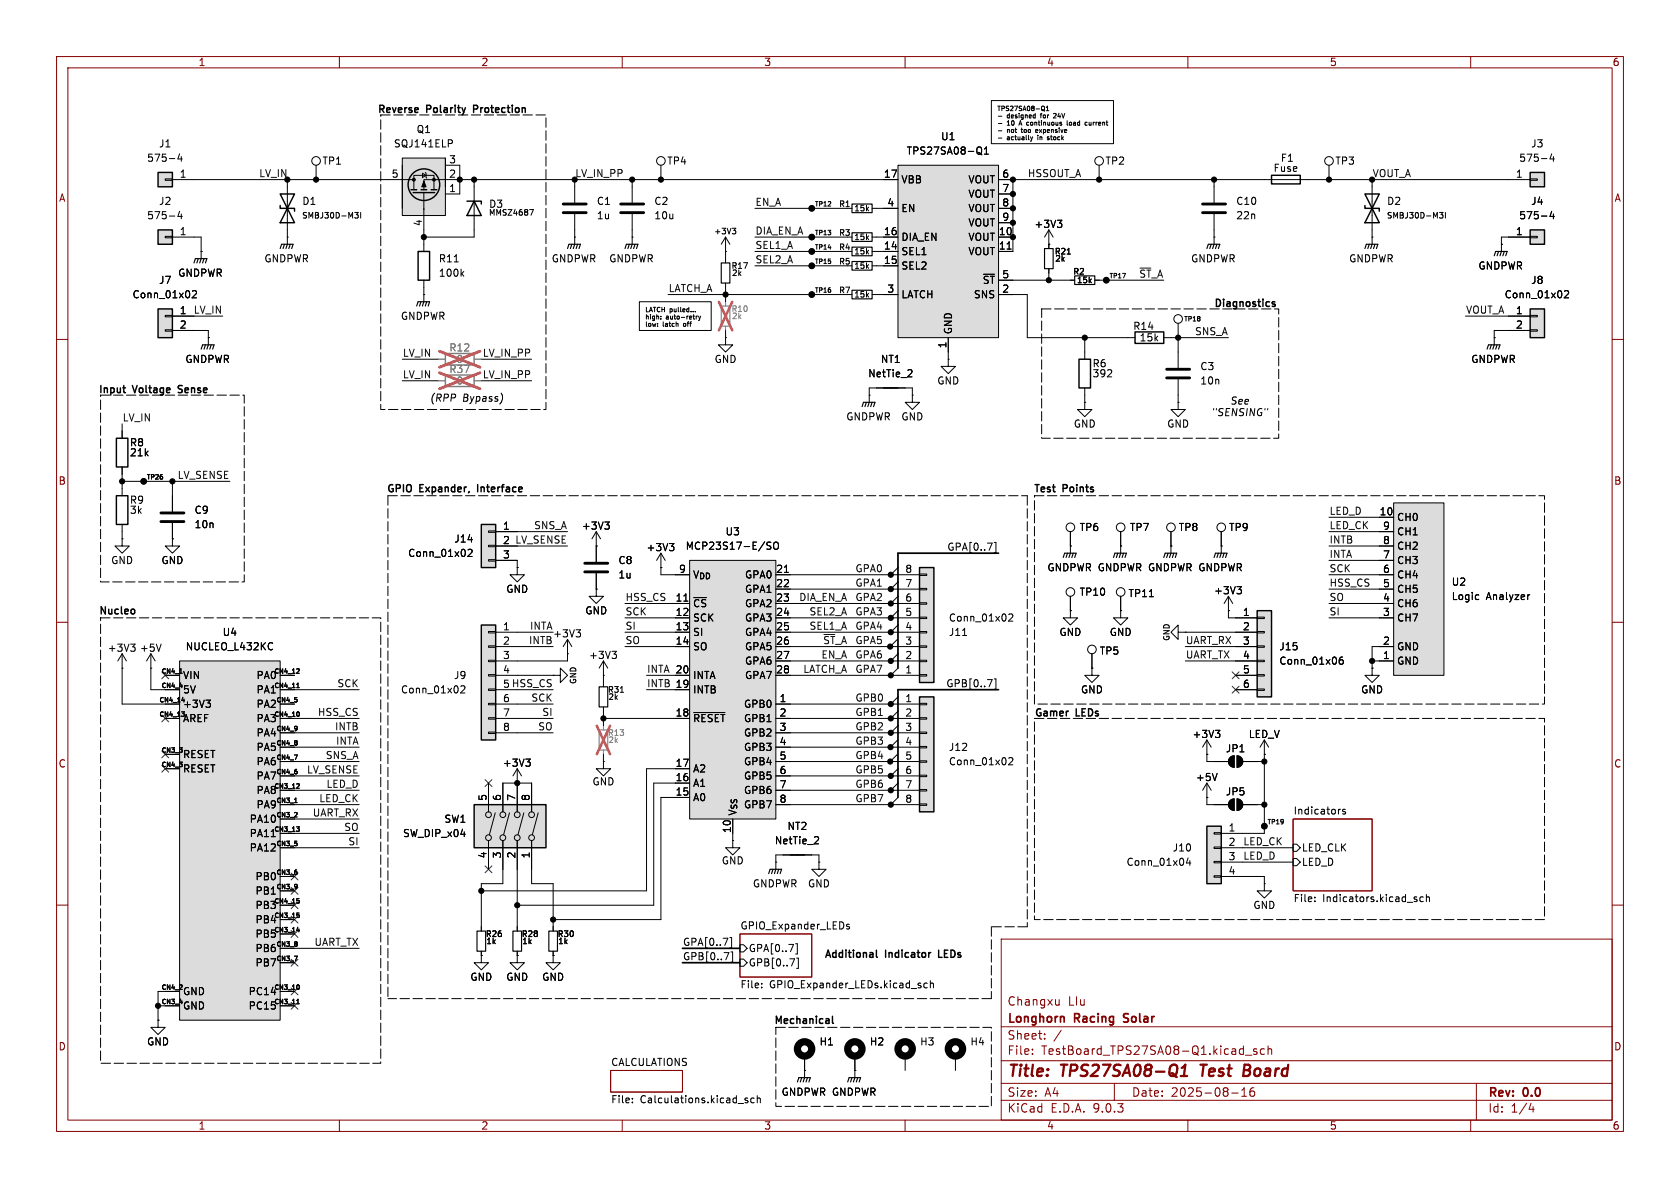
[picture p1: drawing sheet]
<svg xmlns="http://www.w3.org/2000/svg" width="297mm" height="210mm" viewBox="0 0 297 210" stroke-linecap="round" stroke-linejoin="round" font-family="sans-serif">
<defs><g id="words">
<g font-size="2.8" fill="#840000">
<text x="178" y="190.9">Title:</text>
<text x="187.7" y="190.9">TPS27SA08-Q1</text>
<text x="213.1" y="190.9">Test</text>
<text x="221.5" y="190.9">Board</text>
</g>
<g font-size="2.1" fill="#840000">
<text x="178" y="178">Changxu</text>
<text x="188.8" y="178">LIu</text>
<text x="178" y="184">Sheet:</text>
<text x="178" y="181.2">Longhorn</text>
<text x="190" y="181.2">Racing</text>
<text x="199.3" y="181.2">Solar</text>
<text x="178" y="186.7">File:</text>
<text x="184.1" y="186.7">TestBoard_TPS27SA08-Q1.kicad_sch</text>
<text x="178" y="196.9">KiCad</text>
<text x="178" y="194.1">Size:</text>
<text x="184.7" y="194.1">A4</text>
<text x="185.7" y="196.9">E.D.A.</text>
<text x="193.3" y="196.9">9.0.3</text>
<text x="200" y="194.1">Date:</text>
<text x="207" y="194.1">2025-08-16</text>
<text x="263" y="194.3">Rev:</text>
<text x="263" y="196.9">Id:</text>
<text x="267.1" y="196.9">1/4</text>
<text x="269.4" y="194.3">0.0</text>
</g>
<g font-size="1.8" fill="#840000">
<text x="35" y="11.9">1</text>
<text x="85" y="11.9">2</text>
<text x="135" y="11.9">3</text>
<text x="185" y="11.9">4</text>
<text x="235" y="11.9">5</text>
<text x="285" y="11.9">6</text>
<text x="10.3" y="35.9">A</text>
<text x="285.3" y="35.9">A</text>
<text x="10.3" y="85.9">B</text>
<text x="285.3" y="85.9">B</text>
<text x="10.3" y="135.9">C</text>
<text x="285.3" y="135.9">C</text>
<text x="10.3" y="185.9">D</text>
<text x="285.3" y="185.9">D</text>
<text x="35" y="199.9">1</text>
<text x="85" y="199.9">2</text>
<text x="135" y="199.9">3</text>
<text x="185" y="199.9">4</text>
<text x="235" y="199.9">5</text>
<text x="285" y="199.9">6</text>
</g>
<g font-size="1.8">
<text x="66.6" y="20.3">Reverse</text>
<text x="73.6" y="23.7">Q1</text>
<text x="75.4" y="20.3">Polarity</text>
<text x="84.2" y="20.3">Protection</text>
<text x="25.9" y="28.8">575-4</text>
<text x="28" y="26.3">J1</text>
<text x="56.9" y="29.3">TP1</text>
<text x="69.5" y="26.3">SQJ141ELP</text>
<text x="79.3" y="29">3</text>
<text x="117.9" y="29.3">TP4</text>
<text x="160.2" y="27.5">TPS27SA08-Q1</text>
<text x="166.3" y="25">U1</text>
<text x="195.3" y="29.3">TP2</text>
<text x="226.3" y="28.8">F1</text>
<text x="236" y="29.3">TP3</text>
<text x="268.5" y="28.8">575-4</text>
<text x="270.6" y="26.3">J3</text>
<text x="31.7" y="31.5">1</text>
<text x="69.1" y="31.5">5</text>
<text x="79.3" y="34">1</text>
<text x="79.3" y="31.5">2</text>
<text x="101.6" y="31.4">LV_IN_PP</text>
<text x="156.2" y="31.5">17</text>
<text x="159.3" y="32.6">VBB</text>
<text x="171.1" y="32.6">VOUT</text>
<text x="171.1" y="35.2">VOUT</text>
<text x="177.1" y="31.5">6</text>
<text x="177.1" y="34">7</text>
<text x="225.1" y="30.6">Fuse</text>
<text x="242.6" y="31.4">VOUT_A</text>
<text x="267.9" y="31.5">1</text>
<text x="25.9" y="39">575-4</text>
<text x="28" y="36.4">J2</text>
<text x="31.7" y="41.7">1</text>
<text x="53.3" y="36.4">D1</text>
<text x="74.7" y="40.1" transform="rotate(-90 74.7 40.1)">4</text>
<text x="86.4" y="36.9">D3</text>
<text x="105.4" y="36.4">C1</text>
<text x="105.4" y="39">1u</text>
<text x="115.6" y="36.4">C2</text>
<text x="115.6" y="39">10u</text>
<text x="156.2" y="41.7">16</text>
<text x="156.8" y="36.6">4</text>
<text x="159.3" y="37.7">EN</text>
<text x="171.1" y="37.7">VOUT</text>
<text x="171.1" y="40.2">VOUT</text>
<text x="176.5" y="41.7">10</text>
<text x="177.1" y="36.6">8</text>
<text x="177.1" y="39.1">9</text>
<text x="182.8" y="40.5">+3V3</text>
<text x="218.4" y="36.4">C10</text>
<text x="218.4" y="39">22n</text>
<text x="245.1" y="36.4">D2</text>
<text x="267.9" y="41.7">1</text>
<text x="268.5" y="39">575-4</text>
<text x="270.6" y="36.4">J4</text>
<text x="46.6" y="46.6">GNDPWR</text>
<text x="77.5" y="46.6">R11</text>
<text x="97.4" y="46.6">GNDPWR</text>
<text x="107.6" y="46.6">GNDPWR</text>
<text x="156.2" y="44.2">14</text>
<text x="156.2" y="46.7">15</text>
<text x="159.3" y="42.8">DIA_EN</text>
<text x="159.3" y="45.3">SEL1</text>
<text x="159.3" y="47.9">SEL2</text>
<text x="171.1" y="42.8">VOUT</text>
<text x="171.1" y="45.3">VOUT</text>
<text x="176.5" y="44.2">11</text>
<text x="210.5" y="46.6">GNDPWR</text>
<text x="238.4" y="46.6">GNDPWR</text>
<text x="261.3" y="47.9">GNDPWR</text>
<text x="23.3" y="52.9">Conn_01x02</text>
<text x="28" y="50.4">J7</text>
<text x="31.4" y="49.1">GNDPWR</text>
<text x="77.5" y="49.1">100k</text>
<text x="156.8" y="51.8">3</text>
<text x="159.3" y="52.9">LATCH</text>
<text x="172.1" y="52.9">SNS</text>
<text x="173.6" y="50.4">~{ST}</text>
<text x="177.1" y="49.3">5</text>
<text x="177.1" y="51.8">2</text>
<text x="265.9" y="52.9">Conn_01x02</text>
<text x="270.6" y="50.4">J8</text>
<text x="31.7" y="55.6">1</text>
<text x="31.7" y="58.2">2</text>
<text x="70.8" y="56.7">GNDPWR</text>
<text x="168.5" y="59.2" transform="rotate(-90 168.5 59.2)">GND</text>
<text x="200.2" y="58.5">R14</text>
<text x="214.5" y="54.6">Diagnostics</text>
<text x="267.9" y="55.6">1</text>
<text x="267.9" y="58.2">2</text>
<text x="32.7" y="64.4">GNDPWR</text>
<text x="126.2" y="64.4">GND</text>
<text x="155.6" y="64.4">NT1</text>
<text x="167.4" y="61.7" transform="rotate(-90 167.4 61.7)">1</text>
<text x="193" y="65.1">R6</text>
<text x="201.4" y="60.6">15k</text>
<text x="212.1" y="65.6">C3</text>
<text x="260" y="64.4">GNDPWR</text>
<text x="17.3" y="69.9">Input</text>
<text x="23.5" y="69.9">Voltage</text>
<text x="32" y="69.9">Sense</text>
<text x="75.9" y="71.2">(RPP</text>
<text x="81.7" y="71.2">Bypass)</text>
<text x="153.4" y="66.9">NetTie_2</text>
<text x="165.6" y="68.2">GND</text>
<text x="193" y="66.9">392</text>
<text x="212.1" y="68.2">10n</text>
<text x="217.4" y="71.7">See</text>
<text x="149.5" y="74.5">GNDPWR</text>
<text x="159.3" y="74.5">GND</text>
<text x="189.7" y="75.8">GND</text>
<text x="206.2" y="75.8">GND</text>
<text x="214.1" y="73.8">&quot;SENSING&quot;</text>
<text x="22.9" y="79.1">R8</text>
<text x="22.9" y="80.9">21k</text>
<text x="22.9" y="89.3">R9</text>
<text x="68.2" y="87.4">GPIO</text>
<text x="74.2" y="87.4">Expander,</text>
<text x="84.9" y="87.4">Interface</text>
<text x="182.6" y="87.4">Test</text>
<text x="187.9" y="87.4">Points</text>
<text x="22.9" y="91">3k</text>
<text x="34.3" y="91">C9</text>
<text x="34.3" y="93.6">10n</text>
<text x="88.8" y="93.7">1</text>
<text x="102.8" y="93.8">+3V3</text>
<text x="128.2" y="94.8">U3</text>
<text x="190.8" y="94.1">TP6</text>
<text x="199.7" y="94.1">TP7</text>
<text x="208.3" y="94.1">TP8</text>
<text x="217.2" y="94.1">TP9</text>
<text x="243.8" y="91.2">10</text>
<text x="244.4" y="93.7">9</text>
<text x="246.9" y="92.3">CH0</text>
<text x="246.9" y="94.8">CH1</text>
<text x="19.6" y="99.9">GND</text>
<text x="28.4" y="99.9">GND</text>
<text x="72.1" y="98.7">Conn_01x02</text>
<text x="80.2" y="96.1">J14</text>
<text x="88.8" y="98.8">3</text>
<text x="88.8" y="96.3">2</text>
<text x="109.2" y="99.9">C8</text>
<text x="114.2" y="97.6">+3V3</text>
<text x="119.9" y="101.3">9</text>
<text x="121.1" y="97.4">MCP23S17-E/SO</text>
<text x="137.1" y="101.3">21</text>
<text x="159.9" y="101.3">8</text>
<text x="167.4" y="97.4">GPA[0..7]</text>
<text x="185.1" y="101.2">GNDPWR GNDPWR GNDPWR GNDPWR</text>
<text x="244.4" y="98.8">7</text>
<text x="244.4" y="101.3">6</text>
<text x="244.4" y="96.3">8</text>
<text x="246.9" y="99.9">CH3</text>
<text x="246.9" y="97.4">CH2</text>
<text x="89.4" y="105">GND</text>
<text x="109.2" y="102.5">1u</text>
<text x="119.3" y="106.4">11</text>
<text x="122.4" y="102.5">V_{DD}</text>
<text x="122.4" y="107.5">~{CS}</text>
<text x="131.6" y="102.5">GPA0</text>
<text x="131.6" y="105">GPA1</text>
<text x="131.6" y="107.5">GPA2</text>
<text x="137.1" y="103.9">22</text>
<text x="137.1" y="106.4">23</text>
<text x="159.9" y="106.4">6</text>
<text x="159.9" y="103.9">7</text>
<text x="190.8" y="105.5">TP10</text>
<text x="199.4" y="105.8">TP11</text>
<text x="214.5" y="105.3">+3V3</text>
<text x="244.4" y="103.9">5</text>
<text x="244.4" y="106.4">4</text>
<text x="246.9" y="102.5">CH4</text>
<text x="246.9" y="105">CH5</text>
<text x="246.9" y="107.5">CH6</text>
<text x="256.5" y="103.7">U2</text>
<text x="256.5" y="106.3">Logic</text>
<text x="262.7" y="106.3">Analyzer</text>
<text x="17.3" y="109">Nucleo</text>
<text x="39.3" y="112.6">U4</text>
<text x="88.8" y="111.5">1</text>
<text x="97.7" y="112.9">+3V3</text>
<text x="103.4" y="108.8">GND</text>
<text x="119.3" y="109">12</text>
<text x="119.3" y="111.5">13</text>
<text x="122.4" y="110.1">SCK</text>
<text x="122.4" y="112.6">SI</text>
<text x="131.6" y="110.1">GPA3</text>
<text x="131.6" y="112.6">GPA4</text>
<text x="137.1" y="109">24</text>
<text x="137.1" y="111.5">25</text>
<text x="159.9" y="111.5">4</text>
<text x="159.9" y="109">5</text>
<text x="167.6" y="110.1">Conn_01x02</text>
<text x="167.6" y="112.6">J11</text>
<text x="187.2" y="112.6">GND</text>
<text x="196.1" y="112.6">GND</text>
<text x="219.6" y="109">1</text>
<text x="219.6" y="111.5">2</text>
<text x="244.4" y="109">3</text>
<text x="246.9" y="110.1">CH7</text>
<text x="18.9" y="115.4">+3V3</text>
<text x="24.6" y="115.4">+5V</text>
<text x="32.7" y="115.2">NUCLEO_L432KC</text>
<text x="88.8" y="114">2</text>
<text x="88.8" y="116.6">3</text>
<text x="88.8" y="119.1">4</text>
<text x="104" y="116.7">+3V3</text>
<text x="119.3" y="114">14</text>
<text x="119.3" y="119.1">20</text>
<text x="122.4" y="115.2">SO</text>
<text x="131.6" y="115.2">GPA5</text>
<text x="131.6" y="117.7">GPA6</text>
<text x="137.1" y="114">26</text>
<text x="137.1" y="116.6">27</text>
<text x="137.1" y="119.1">28</text>
<text x="159.9" y="119.1">1</text>
<text x="159.9" y="116.6">2</text>
<text x="159.9" y="114">3</text>
<text x="194.3" y="115.9">TP5</text>
<text x="219.6" y="114">3</text>
<text x="219.6" y="116.6">4</text>
<text x="219.6" y="119.1">5</text>
<text x="226.1" y="117.7">Conn_01x06</text>
<text x="226.1" y="115.2">J15</text>
<text x="244.4" y="114">2</text>
<text x="244.4" y="116.6">1</text>
<text x="246.9" y="115.2">GND</text>
<text x="246.9" y="117.7">GND</text>
<text x="32.3" y="120.2">VIN</text>
<text x="32.3" y="122.8">5V</text>
<text x="32.3" y="125.3">+3V3</text>
<text x="45.3" y="120.2">PA0</text>
<text x="45.3" y="122.8">PA1</text>
<text x="45.3" y="125.3">PA2</text>
<text x="70.8" y="122.8">Conn_01x02</text>
<text x="80.2" y="120.2">J9</text>
<text x="88.8" y="124.2">6</text>
<text x="119.3" y="121.7">19</text>
<text x="122.4" y="120.2">INTA</text>
<text x="122.4" y="122.8">INTB</text>
<text x="131.4" y="125.3">GPB0</text>
<text x="131.6" y="120.2">GPA7</text>
<text x="137.7" y="124.2">1</text>
<text x="159.9" y="124.2">1</text>
<text x="167.2" y="121.6">GPB[0..7]</text>
<text x="191" y="122.8">GND</text>
<text x="219.6" y="121.7">6</text>
<text x="240.5" y="122.8">GND</text>
<text x="32.3" y="127.9">AREF</text>
<text x="45.3" y="127.9">PA3</text>
<text x="45.3" y="130.4">PA4</text>
<text x="88.8" y="126.7">7</text>
<text x="88.8" y="129.3">8</text>
<text x="119.3" y="126.7">18</text>
<text x="122.4" y="127.9">~{RESET} GPB1</text>
<text x="131.4" y="130.4">GPB2</text>
<text x="137.7" y="126.7">2</text>
<text x="137.7" y="129.3">3</text>
<text x="137.7" y="131.8">4</text>
<text x="159.9" y="126.7">2</text>
<text x="159.9" y="129.3">3</text>
<text x="159.9" y="131.8">4</text>
<text x="182.8" y="127">Gamer</text>
<text x="190.2" y="127">LEDs</text>
<text x="210.7" y="130.7">+3V3</text>
<text x="220.7" y="130.7">LED_V</text>
<text x="32.3" y="134.2">RESET</text>
<text x="32.3" y="136.8">RESET</text>
<text x="45.3" y="132.9">PA5</text>
<text x="45.3" y="135.5">PA6</text>
<text x="88.8" y="135.7">+3V3</text>
<text x="119.3" y="135.6">17</text>
<text x="122.4" y="136.8">A2</text>
<text x="131.4" y="132.9">GPB3</text>
<text x="131.4" y="135.5">GPB4</text>
<text x="137.7" y="134.4">5</text>
<text x="137.7" y="136.9">6</text>
<text x="159.9" y="134.4">5</text>
<text x="159.9" y="136.9">6</text>
<text x="167.6" y="135.5">Conn_01x02</text>
<text x="167.6" y="132.9">J12</text>
<text x="216.6" y="133.2">JP1</text>
<text x="45.3" y="138">PA7</text>
<text x="45.3" y="140.6">PA8</text>
<text x="45.3" y="143.1">PA9</text>
<text x="86.1" y="141.7" transform="rotate(-90 86.1 141.7)">5</text>
<text x="88.6" y="141.7" transform="rotate(-90 88.6 141.7)">6</text>
<text x="91.2" y="141.7" transform="rotate(-90 91.2 141.7)">7</text>
<text x="93.7" y="141.7" transform="rotate(-90 93.7 141.7)">8</text>
<text x="104.6" y="139">GND</text>
<text x="119.3" y="138.2">16</text>
<text x="119.3" y="140.7">15</text>
<text x="122.4" y="139.3">A1</text>
<text x="122.4" y="141.8">A0</text>
<text x="131.4" y="138">GPB5</text>
<text x="131.4" y="140.6">GPB6</text>
<text x="131.4" y="143.1">GPB7</text>
<text x="137.7" y="139.4">7</text>
<text x="137.7" y="142">8</text>
<text x="159.9" y="139.4">7</text>
<text x="159.9" y="142">8</text>
<text x="211.3" y="138.3">+5V</text>
<text x="216.6" y="140.8">JP5</text>
<text x="44" y="145.6">PA10</text>
<text x="44" y="148.2">PA11</text>
<text x="71.1" y="148.2">SW_DIP_x04</text>
<text x="78.5" y="145.6">SW1</text>
<text x="129.3" y="147.4" transform="rotate(-90 129.3 147.4)">10</text>
<text x="130.4" y="144.3" transform="rotate(-90 130.4 144.3)">V_{SS}</text>
<text x="136.9" y="149.5">NetTie_2</text>
<text x="139.1" y="146.9">NT2</text>
<text x="217.1" y="147.1">1</text>
<text x="217.1" y="149.6">2</text>
<text x="228.6" y="144.1">Indicators</text>
<text x="44" y="150.7">PA12</text>
<text x="45.1" y="155.8">PB0</text>
<text x="86.1" y="151.8" transform="rotate(-90 86.1 151.8)">4</text>
<text x="88.6" y="151.8" transform="rotate(-90 88.6 151.8)">3</text>
<text x="91.2" y="151.8" transform="rotate(-90 91.2 151.8)">2</text>
<text x="93.7" y="151.8" transform="rotate(-90 93.7 151.8)">1</text>
<text x="127.5" y="153">GND</text>
<text x="199.1" y="153.3">Conn_01x04</text>
<text x="207.2" y="150.7">J10</text>
<text x="217.1" y="152.1">3</text>
<text x="217.1" y="154.7">4</text>
<text x="230.1" y="150.7">LED_CLK</text>
<text x="230.1" y="153.3">LED_D</text>
<text x="45.1" y="158.3">PB1</text>
<text x="45.1" y="160.9">PB3</text>
<text x="133" y="157.1">GNDPWR</text>
<text x="142.7" y="157.1">GND</text>
<text x="221.5" y="160.9">GND</text>
<text x="228.6" y="159.8">File:</text>
<text x="233.8" y="159.8">Indicators.kicad_sch</text>
<text x="45.1" y="163.4">PB4</text>
<text x="45.1" y="166">PB5</text>
<text x="120.6" y="167.3">GPA[0..7]</text>
<text x="130.8" y="164.4">GPIO_Expander_LEDs</text>
<text x="45.1" y="168.5">PB6</text>
<text x="45.1" y="171">PB7</text>
<text x="83.1" y="173.6">GND</text>
<text x="89.4" y="173.6">GND</text>
<text x="95.8" y="173.6">GND</text>
<text x="120.6" y="169.8">GPB[0..7]</text>
<text x="132.3" y="168.5">GPA[0..7]</text>
<text x="132.3" y="171">GPB[0..7]</text>
<text x="145.6" y="169.7">Additional</text>
<text x="156.5" y="169.7">Indicator</text>
<text x="166.4" y="169.7">LEDs</text>
<text x="32.3" y="176.1">GND</text>
<text x="32.3" y="178.7">GND</text>
<text x="43.9" y="176.1">PC14</text>
<text x="43.9" y="178.7">PC15</text>
<text x="130.8" y="175">File:</text>
<text x="136" y="175">GPIO_Expander_LEDs.kicad_sch</text>
<text x="25.9" y="185">GND</text>
<text x="136.7" y="181.4">Mechanical</text>
<text x="144.8" y="185">H1</text>
<text x="153.7" y="185">H2</text>
<text x="162.6" y="185">H3</text>
<text x="171.5" y="185">H4</text>
<text x="107.9" y="188.5">CALCULATIONS</text>
<text x="107.9" y="195.4">File:</text>
<text x="113.2" y="195.4">Calculations.kicad_sch</text>
<text x="138.1" y="193.9">GNDPWR GNDPWR</text>
</g>
<g font-size="1.8" fill="#0f0f0f">
<text x="45.7" y="31.4">LV_IN</text>
<text x="181.6" y="31.4">HSSOUT_A</text>
<text x="133.5" y="41.6">DIA_EN_A</text>
<text x="133.5" y="36.5">EN_A</text>
<text x="133.5" y="44.1">SEL1_A</text>
<text x="133.5" y="46.6">SEL2_A</text>
<text x="118.1" y="51.7">LATCH_A</text>
<text x="201.3" y="49.2">~{ST}_A</text>
<text x="34.1" y="55.5">LV_IN</text>
<text x="211.2" y="59.3">SNS_A</text>
<text x="259.1" y="55.5">VOUT_A</text>
<text x="71.1" y="63.2">LV_IN</text>
<text x="85.2" y="63.2">LV_IN_PP</text>
<text x="71.1" y="67">LV_IN</text>
<text x="85.2" y="67">LV_IN_PP</text>
<text x="21.6" y="74.6">LV_IN</text>
<text x="31.3" y="84.7">LV_SENSE</text>
<text x="94.3" y="93.6">SNS_A</text>
<text x="234.9" y="93.6">LED_CK</text>
<text x="234.9" y="91.1">LED_D</text>
<text x="88.8" y="96.3">2 LV_SENSE</text>
<text x="151.1" y="101.3">GPA0</text>
<text x="234.9" y="101.3">SCK</text>
<text x="234.9" y="98.7">INTA</text>
<text x="234.9" y="96.2">INTB</text>
<text x="110.5" y="106.3">HSS_CS</text>
<text x="141.2" y="106.3">DIA_EN_A</text>
<text x="151.1" y="103.8">GPA1</text>
<text x="151.1" y="106.3">GPA2</text>
<text x="234.9" y="106.3">SO</text>
<text x="234.9" y="103.8">HSS_CS</text>
<text x="93.4" y="114">INTB</text>
<text x="93.6" y="111.4">INTA</text>
<text x="110.5" y="111.4">SI</text>
<text x="110.5" y="108.9">SCK</text>
<text x="110.5" y="114">SO</text>
<text x="143" y="111.4">SEL1_A</text>
<text x="143" y="108.9">SEL2_A</text>
<text x="145.4" y="114">~{ST}_A</text>
<text x="151.1" y="108.9">GPA3</text>
<text x="151.1" y="111.4">GPA4</text>
<text x="151.1" y="114">GPA5</text>
<text x="209.5" y="114">UART_RX</text>
<text x="234.9" y="108.9">SI</text>
<text x="114.3" y="119">INTA 20</text>
<text x="141.9" y="119">LATCH_A</text>
<text x="145.1" y="116.5">EN_A</text>
<text x="151.1" y="119">GPA7</text>
<text x="151.1" y="116.5">GPA6</text>
<text x="209.5" y="116.5">UART_TX</text>
<text x="59.5" y="121.6">SCK</text>
<text x="88.8" y="121.7">5 HSS_CS</text>
<text x="93.8" y="124.1">SCK</text>
<text x="114.3" y="121.6">INTB 19</text>
<text x="151.1" y="124.1">GPB0</text>
<text x="56.1" y="126.7">HSS_CS</text>
<text x="59.1" y="129.2">INTB</text>
<text x="59.3" y="131.7">INTA</text>
<text x="95" y="129.2">SO</text>
<text x="95.8" y="126.7">SI</text>
<text x="151.1" y="126.7">GPB1</text>
<text x="151.1" y="129.2">GPB2</text>
<text x="151.1" y="131.7">GPB3</text>
<text x="54.2" y="136.8">LV_SENSE</text>
<text x="57.5" y="134.3">SNS_A</text>
<text x="151.1" y="134.3">GPB4</text>
<text x="151.1" y="136.8">GPB5</text>
<text x="56.3" y="141.9">LED_CK</text>
<text x="57.6" y="139.4">LED_D</text>
<text x="151.1" y="139.4">GPB6</text>
<text x="151.1" y="141.9">GPB7</text>
<text x="55.2" y="144.4">UART_RX</text>
<text x="60.8" y="147">SO</text>
<text x="61.5" y="149.5">SI</text>
<text x="219.7" y="149.5">LED_CK</text>
<text x="219.7" y="152.1">LED_D</text>
<text x="55.5" y="167.3">UART_TX</text>
</g>
<g font-size="1.8" fill="#808080">
<text x="79.3" y="62.3">R12</text>
<text x="80.6" y="64.4">0</text>
<text x="79.3" y="66.1">R37</text>
<text x="80.6" y="68.2">0</text>
</g>
<g font-size="1.4">
<text x="53.3" y="38.8">SMBJ30D-M3I</text>
<text x="86.3" y="38.3">MMSZ4687</text>
<text x="126.1" y="41.6">+3V3</text>
<text x="148.2" y="41.9">R3</text>
<text x="148.2" y="36.8">R1</text>
<text x="150.9" y="37.6">15k</text>
<text x="245.1" y="38.8">SMBJ30D-M3I</text>
<text x="129.2" y="47.7">R17</text>
<text x="148.2" y="47">R5</text>
<text x="148.2" y="44.4">R4</text>
<text x="150.9" y="42.6">15k</text>
<text x="150.9" y="47.7">15k</text>
<text x="150.9" y="45.2">15k</text>
<text x="186.4" y="45.2">R21</text>
<text x="186.4" y="46.4">2k</text>
<text x="129.3" y="49">2k</text>
<text x="148.2" y="52">R7</text>
<text x="150.9" y="52.8">15k</text>
<text x="189.6" y="48.7">R2</text>
<text x="190.3" y="50.3">15k</text>
<text x="207" y="113.4" transform="rotate(-90 207 113.4)">GND</text>
<text x="102.1" y="121" transform="rotate(-90 102.1 121)">GND</text>
<text x="107.4" y="122.7">R31</text>
<text x="107.4" y="123.9">2k</text>
<text x="85.8" y="165.8">R26</text>
<text x="85.9" y="167.1">1k</text>
<text x="92.1" y="165.8">R28</text>
<text x="92.2" y="167.1">1k</text>
<text x="98.5" y="165.8">R30</text>
<text x="98.6" y="167.1">1k</text>
</g>
<g font-size="1.4" fill="#808080">
<text x="129.2" y="55.3">R10</text>
<text x="129.3" y="56.6">2k</text>
<text x="107.4" y="130.3">R13</text>
<text x="107.4" y="131.5">2k</text>
</g>
<g font-size="1.1">
<text x="176.2" y="20">TPS27SA08-Q1</text>
<text x="178.1" y="21.3">designed</text>
<text x="178.1" y="22.6">10</text>
<text x="178.1" y="23.9">not</text>
<text x="180.5" y="22.6">A</text>
<text x="180.9" y="23.9">too</text>
<text x="182.1" y="22.6">continuous</text>
<text x="183.7" y="23.9">expensive</text>
<text x="184.3" y="21.3">for</text>
<text x="186.9" y="21.3">24V</text>
<text x="189.6" y="22.6">load</text>
<text x="193.1" y="22.6">current</text>
<text x="178.1" y="25.1">actually</text>
<text x="183.8" y="25.1">in</text>
<text x="185.8" y="25.1">stock</text>
<text x="143.9" y="36.7">TP12</text>
<text x="143.9" y="41.8">TP13</text>
<text x="143.9" y="46.9">TP15</text>
<text x="143.9" y="44.3">TP14</text>
<text x="143.9" y="51.9">TP16</text>
<text x="196" y="49.4">TP17</text>
<text x="114" y="55.5">LATCH</text>
<text x="114" y="56.8">high:</text>
<text x="114" y="58.1">low:</text>
<text x="117.3" y="58.1">latch</text>
<text x="117.8" y="56.8">auto-retry</text>
<text x="118.5" y="55.5">pulled...</text>
<text x="121.2" y="58.1">off</text>
<text x="209.2" y="57">TP18</text>
<text x="25.8" y="85">TP26</text>
<text x="28.4" y="119.1">CN4_1</text>
<text x="48.4" y="119.1">CN4_12</text>
<text x="28.1" y="124.2">CN4_14</text>
<text x="28.4" y="121.7">CN4_4</text>
<text x="48.4" y="121.7">CN4_11</text>
<text x="48.8" y="124.2">CN4_5</text>
<text x="28.1" y="126.7">CN4_13</text>
<text x="48.4" y="126.7">CN4_10</text>
<text x="48.8" y="129.3">CN4_9</text>
<text x="48.8" y="131.8">CN4_8</text>
<text x="28.4" y="133.1">CN3_3</text>
<text x="28.4" y="135.6">CN4_3</text>
<text x="48.8" y="134.4">CN4_7</text>
<text x="48.8" y="136.9">CN4_6</text>
<text x="48.4" y="139.4">CN3_12</text>
<text x="48.8" y="142">CN3_1</text>
<text x="48.4" y="147.1">CN3_13</text>
<text x="48.8" y="144.5">CN3_2</text>
<text x="48.8" y="149.6">CN3_5</text>
<text x="223.9" y="145.9">TP19</text>
<text x="48.8" y="154.7">CN3_6</text>
<text x="48.4" y="159.8">CN4_15</text>
<text x="48.8" y="157.2">CN3_9</text>
<text x="48.4" y="162.3">CN3_15</text>
<text x="48.4" y="164.8">CN3_14</text>
<text x="48.8" y="167.4">CN3_8</text>
<text x="48.8" y="169.9">CN3_7</text>
<text x="28.4" y="175">CN4_2</text>
<text x="28.4" y="177.5">CN3_4</text>
<text x="48.4" y="175">CN3_10</text>
<text x="48.4" y="177.5">CN3_11</text>
</g>
</g></defs>
<g fill="none" stroke="#840000" stroke-width=".18">
<path d="M10 10h277v190h-277zM12 12h273v186h-273zM60 10v2M110 10v2M160 10v2M210 10v2M260 10v2M10 60h2M285 60h2M10 110h2M285 110h2M228.6 144.8h14v12.7h-14z"/>
<path d="M10 160h2M130.8 165.1h12.7v7.6h-12.7zM177 166h108v32h-108zM187.2 176.7v1M187.2 177.6l-.4 .1M285 160h2M60 198v2M107.9 189.2h12.7v3.8h-12.7zM110 198v2M160 198v2M177 194.5h108M177 191.5h108"/>
<path d="M177 187.5h108M177 181.5h108M182.5 186.3v.1M182.5 185.5v.1M184.7 183.6v.1M184.7 182.8v.1M187.6 182.1l-1.3 2M197 191.5v3M210 198v2M217.7 193.2h1.2M219.5 193.8h.9M219.5 192.7l.5-.4v1.5"/>
<path d="M220.2 186.5h1.1M221.7 192.3a.59 .59 0 0 0-.7 .6v.6l.1 .2 .4 .1 .2-.1 .1-.5-.1-.3h-.5l-.2 .3M222.2 185.5l-.4-.1-.2 .2 .1 .2 .5 .2v.3h-.6M223.5 185.5l-.4-.1-.3 .3v.4l.2 .2h.5M224.2 185.5l.2-.1 .3 .1 .1 .9M224.2 184.9v1.5M260 198v2M261 191.5v6.5M270.7 195l-.4 1.1h.9M271 195.6v1"/>
</g>
<path d="M208.7 190.2h1.2M208.9 188.8l.7-.6-.3 2M212.2 188.2h1.2M212.8 188.2l-.3 2M219.9 189.2h.7M220 188.2h.7M220.6 189.2l.2 .1M220.7 190.1l-.9 .1M220.8 189.1l-.2 .1" fill="none" stroke="#840000" stroke-width=".4"/>
<path d="M198.7 179.3v.5M198.6 180.6l.2 .1" fill="none" stroke="#840000" stroke-width=".3"/>
<g fill="none" stroke="#000" stroke-width=".18">
<path d="M228.6 149.2h.6l.7 .7-.7 .6h-.6zM228.6 151.8h.6l.7 .6-.7 .6h-.6zM232.4 159.3v.1M232.4 158.6v.1M237 143.1h-.3M237.8 143.1h-.3l-.2 .1 .1 .2 .4 .1v.3h-.5M250.2 159h.3v.2l-.1 .2h-.3M250.2 158.5l.3 .1M251.6 158.6l-.3-.1-.3 .3 .1 .5h.5M252.2 158.7l.1-.2 .3 .1 .1 .8M252.2 158.1v1.3M130.8 167h.6l.7 .6-.7 .7h-.6z"/>
<path d="M130.8 169.5h.6l.7 .7-.7 .6h-.6zM134.7 174.5v.1M134.7 173.8v.2M139.6 169.5h.9l-.6 1.3M140.7 166.8h.3v1.8h-.3M140.8 169.4h.3v1.8h-.3M150.1 163.4h-.3l-.1 .2v.1l.4 .2v.3h-.4M163.9 173.8h-.3l-.3 .2 .1 .6h.5M164.5 173.9l.2-.1h.3v.8M164.5 173.4v1.2M111.8 194.8v.1M111.8 194.2v.1"/>
<path d="M132.2 194.2l-.3-.1-.2 .2 .1 .2 .4 .1v.3h-.5M133.3 194.2l-.3-.1-.3 .2 .1 .6h.5M133.9 194.2l.2-.1 .3 .1v.7M133.9 193.7v1.2"/>
</g>
<path d="M222.2 108h2.6v15.2h-2.6z" fill="#dcdcdc"/>
<path d="M222.2 108h2.6v15.2h-2.6z" fill="none" stroke="#000" stroke-width=".25"/>
<g fill="none" stroke="#000" stroke-width=".18">
<path d="M218.4 109.2h3.8M218.4 111.8h3.8M218.4 114.3h3.8M218.4 116.8h3.8M218.4 119.4h3.8M222.2 109.1h1.3v.2h-1.3zM222.2 111.6h1.3v.3h-1.3zM222.2 114.2h1.3v.2h-1.3zM222.2 116.7h1.3v.3h-1.3zM222.2 119.3h1.3v.2h-1.3zM237.4 116.1l-.4 .1a.86 .86 0 0 0 0 1.2l.4-.1 .1-.4-.3-.3h-.2l-.2 .3M218.4 121.9h3.8"/>
<path d="M222.2 121.8h1.3v.2h-1.3z"/>
</g>
<path d="M162.6 100.3h2.5v20.4h-2.5z" fill="#dcdcdc"/>
<path d="M73.9 44.5h2v5h-2zM162.6 100.3h2.5v20.4h-2.5z" fill="none" stroke="#000" stroke-width=".25"/>
<g fill="none" stroke="#000" stroke-width=".18">
<path d="M74.9 52.1h.1M74.9 43.2v1.3M74.9 49.5v1.3M74.9 52.1v1.2M80.3 46.3h.7M81.6 48.4l.4 .4M82 48l-.5 .5M30.5 87.6v2.8M30.5 92.5v2.8M158.7 119.4h3.9M158.7 116.8h3.9M158.7 114.3h3.9"/>
<path d="M158.7 111.8h3.9M158.7 109.2h3.9M158.7 106.7h3.9M158.7 104.1h3.9M158.7 101.6h3.9M162.6 119.3h1.2v.2h-1.2zM162.6 116.7h1.2v.3h-1.2zM162.6 114.2h1.2v.2h-1.2zM162.6 111.6h1.2v.3h-1.2zM162.6 109.1h1.2v.2h-1.2zM162.6 106.6h1.2v.2h-1.2zM162.6 104h1.2v.3h-1.2z"/>
<path d="M162.6 101.5h1.2v.2h-1.2zM170.2 112.3h.7M178.3 108.7l.5-.2 .3 .4-.8 .9h.8"/>
</g>
<path d="M28.4 90.7h4.1M28.4 92.2h4.1" fill="none" stroke="#000" stroke-width=".51"/>
<path d="M73.7 54.1l.2-.8h2l-.2 .8M74.4 53.3l-.2 .8M74.9 53.3l-.2 .8M75.4 53.3l-.2 .8" fill="none" stroke="#000" stroke-width=".2"/>
<path d="M71.1 27.9h7.6v10.2h-7.6z" fill="#dcdcdc"/>
<g fill="none" stroke="#000" stroke-width=".18">
<path d="M68.6 31.8h3.8M71.1 27.9h7.6v10.2h-7.6zM71.1 29.2v7.6M72.4 31.8h.8M73.2 33.5v-2.5h3.5v2.5M74.7 30.6l.6 .4-.6 .4zM74.9 34.1v6.5M75.2 30.5l.1 .1v.8l.2 .1M77.5 31.8h3.8M77.5 31.8h-2.6v1.7M78.7 27.9v5.1M78.7 34.3h2.6"/>
<path d="M78.7 29.2h2.6M79.7 24.7l.3 .3-.1 .3-.2 .1M83.8 33v7.6M93.6 37h.7l-.4 1M101.6 33v2.8M101.6 37.8v2.8M35.6 44.5h.1M35.6 44.5v1.2M36.8 59.7h.1M36.8 59.7v1.3M101.6 41.9h.1M101.6 41.9v1.3"/>
<path d="M21.6 118.1h.1M21.6 115.6l-.8 1.2M21.6 115.6l.8 1.2M21.6 115.6v2.5M23.1 113.9h.8l-.4 .4M23.6 114.3l.3 .3v.3l-.3 .2M26.7 118.1h.1M26.7 115.6l-.8 1.2M26.7 115.6l.7 1.2M26.7 115.6v2.5M28.5 113.9l-.4 1.2"/>
</g>
<g fill="none" stroke="#000" stroke-width=".25">
<path d="M72.7 33.5h1M73 34h3.8M74.4 33.5h1.1M76.2 33.5h1M82.5 35.6h2.6v.5M83.8 35.6l1.3 2.5h-2.6z"/>
<circle cx="74.9" cy="32.6" r="2.79"/>
</g>
<g fill="#000" stroke="#000" stroke-width=".18">
<path d="M74.9 32l.4 1h-.7z"/>
<circle cx="73.2" cy="31.8" r=".25"/>
<circle cx="76.7" cy="31.8" r=".25"/>
</g>
<path d="M34.3 46.5l.2-.8h2.1l-.3 .8M35.1 45.7l-.3 .8M35.6 45.7l-.3 .8M36.1 45.7l-.3 .8M100.3 43.9l.3-.7h2l-.2 .7M101.1 43.2l-.3 .7M101.6 43.2l-.3 .7M102.1 43.2l-.2 .7M35.6 61.7l.2-.7h2l-.2 .7M36.3 61l-.2 .7M36.8 61l-.2 .7M37.3 61l-.2 .7" fill="none" stroke="#000" stroke-width=".2"/>
<path d="M99.6 36.1h4M99.6 37.6h4" fill="none" stroke="#000" stroke-width=".51"/>
<path d="M78.7 62.5h5.1v2h-5.1zM78.7 66.3h5.1v2h-5.1z" fill="none" stroke="#808080" stroke-width=".25"/>
<path d="M77.5 63.5h1.2M77.5 67.3h1.2M83.8 63.5h1.3M83.8 67.3h1.3" fill="none" stroke="#808080" stroke-width=".18"/>
<path d="M77.7 62.1l7.2 2.8M77.7 65.9l7.2 2.8M84.9 62.1l-7.2 2.8M84.9 65.9l-7.2 2.8" fill="none" stroke="#e65255" stroke-width=".46"/>
<path d="M27.9 54.6h2.6v5.1h-2.6z" fill="#dcdcdc"/>
<path d="M27.9 54.6h2.6v5.1h-2.6z" fill="none" stroke="#000" stroke-width=".25"/>
<path d="M29.2 55.8h1.3v.2h-1.3zM29.2 58.3h1.3v.2h-1.3zM30.5 55.9h3.8M30.5 58.4h3.8M34 51.5l.5-.1 .2 .3-.7 .9h.7" fill="none" stroke="#000" stroke-width=".18"/>
<path d="M27.9 40.6h2.6v2.6h-2.6z" fill="#dcdcdc"/>
<path d="M27.9 40.6h2.6v2.6h-2.6z" fill="none" stroke="#000" stroke-width=".25"/>
<path d="M31.7 37.3l-.3 1h.8M32.1 37.8v.9M29.2 41.8h1.3v.2h-1.3zM30.5 41.9h3.8" fill="none" stroke="#000" stroke-width=".18"/>
<path d="M27.9 30.5h2.6v2.5h-2.6z" fill="#dcdcdc"/>
<path d="M27.9 30.5h2.6v2.5h-2.6zM49.5 34.3h2.6l-2.6 5.1h2.6zM49.5 36.3v.5h2.6v.5M20.6 77.5h2v5.1h-2zM20.6 87.6h2v5.1h-2z" fill="none" stroke="#000" stroke-width=".25"/>
<g fill="none" stroke="#000" stroke-width=".18">
<path d="M29.2 31.6h1.3v.3h-1.3zM30.5 31.8h3.8M31.7 27.2l-.3 .9h.8M32.1 27.7v.8M50.8 33v7.6M55.9 29.2v2.6M62.7 37.6h.6l-.3 .3 .3 .1v.5l-.2 .1-.4-.1M63.8 37.6v1M111.8 33v2.8M111.8 37.8v2.8M116.8 29.2v2.6M143.5 36.8h.1"/>
<path d="M149.9 36.8h.7M154.2 36.8h.7M50.8 41.9h.1M50.8 41.9v1.3M111.8 41.9h.1M111.8 41.9v1.3M128.3 59.7v1.3h1.2l-1.2 1.2-1.3-1.2h1.3M128.3 59.7h.1M128.3 44.5h.1M128.3 41.9l-.8 1.3M128.3 41.9l.7 1.3M128.3 41.9v2.6"/>
<path d="M128.3 45.7v.8M128.3 50v.8M129.5 40.3h.6l-.4 .4 .3 .1 .1 .4-.2 .1h-.3M143.5 52.1h.1M143.5 47h.1M143.5 44.5h.1M143.5 41.9h.1M149.9 52.1h.7M149.9 41.9h.7M149.9 47h.7M149.9 44.5h.7M154.2 52.1h.7"/>
<path d="M154.2 41.9h.7M154.2 47h.7M154.2 44.5h.7M21.6 76.2v1.3M153.7 69.9h.1M153.7 69.9v1.2M21.6 95.3v1.2h1.3l-1.3 1.3-1.3-1.3h1.3M21.6 95.3h.1M21.6 82.6v1.2M21.6 86.4v1.2M21.6 92.7v1.3M25.4 85.1h.1"/>
<path d="M105.4 96.5h.1M105.4 94l-.8 1.3M105.4 94l.8 1.3M105.4 94v5.3M106.9 92.3h.8l-.4 .5M107.5 92.8l.2 .2v.3l-.2 .2M116.8 97.8l-.7 1.3M116.8 97.8l.8 1.3M116.8 97.8v2.5M118.4 96.1h.7l-.4 .5M118.9 96.6l.2 .2v.3l-.2 .3M97.8 119.4h1.3v-1.3l1.2 1.3-1.2 1.3v-1.3"/>
<path d="M97.8 119.4h.1M100.3 115.6h.1M100.3 113l-.7 1.3M100.3 113l.8 1.3M100.3 113v2.6M101.8 111.3h.8l-.4 .5M102.4 111.8l.2 .2v.4l-.2 .2M105.4 104.1v1.3h1.3l-1.3 1.3-1.3-1.3h1.3M105.4 104.1h.1M105.4 101.3v2.8M106.7 119.4h.1M106.7 116.8v2.6"/>
<path d="M106.7 116.8l-.8 1.3M106.7 116.8l.7 1.3M108.2 115.1h.8l-.4 .5M108.7 115.6l.3 .3v.3l-.3 .2M116.8 100.3h.1M91.4 138.4h.1M91.4 135.9l-.7 1.3M91.4 135.9l.8 1.3M91.4 135.9v2.5M93 134.2h.7l-.4 .5M93.5 134.7l.2 .2v.3l-.2 .3M106.7 134.6v1.3h-1.3l1.3 1.3 1.2-1.3h-1.2"/>
<path d="M106.7 134.6h.1M106.7 120.7v.7M106.7 125v.7M109.7 122.4h.5"/>
<circle cx="55.9" cy="28.4" r=".76"/>
<circle cx="116.8" cy="28.4" r=".76"/>
<circle cx="143.5" cy="36.8" r=".51"/>
<circle cx="143.5" cy="41.9" r=".51"/>
<circle cx="143.5" cy="44.5" r=".51"/>
<circle cx="143.5" cy="47" r=".51"/>
<circle cx="143.5" cy="52.1" r=".51"/>
<circle cx="25.4" cy="85.1" r=".51"/>
</g>
<g fill="none" stroke="#000" stroke-width=".2">
<path d="M150.6 36.1h3.6v1.5h-3.6zM49.5 43.9l.3-.7h2l-.2 .7M50.3 43.2l-.3 .7M50.8 43.2l-.3 .7M51.3 43.2l-.2 .7M110.5 43.9l.2-.7h2.1l-.3 .7M111.3 43.2l-.3 .7M111.8 43.2l-.3 .7M112.3 43.2l-.3 .7M127.5 46.5h1.5v3.5h-1.5zM150.6 51.3h3.6v1.5h-3.6zM150.6 41.1h3.6v1.6h-3.6z"/>
<path d="M150.6 46.2h3.6v1.6h-3.6zM150.6 43.7h3.6v1.5h-3.6zM152.4 71.9l.3-.8h2l-.3 .8M153.2 71.1l-.3 .8M153.7 71.1l-.3 .8M154.2 71.1l-.3 .8M105.9 121.4h1.5v3.6h-1.5z"/>
</g>
<path d="M127.5 54.1h1.5v3.6h-1.5zM105.9 129h1.5v3.6h-1.5z" fill="none" stroke="#808080" stroke-width=".2"/>
<path d="M128.3 53.3v.8M128.3 57.7v.7M106.7 128.3v.7M106.7 132.6v.8" fill="none" stroke="#808080" stroke-width=".18"/>
<path d="M127.1 53.4l2.3 5M129.4 53.4l-2.3 5M105.5 128.3l2.4 5M107.9 128.3l-2.4 5" fill="none" stroke="#e65255" stroke-width=".46"/>
<path d="M109.7 36.1h4.1M109.7 37.6h4.1M103.4 99.6h4M103.4 101.1h4" fill="none" stroke="#000" stroke-width=".51"/>
<path d="M213.4 146.1h2.5v10.1h-2.5z" fill="#dcdcdc"/>
<path d="M213.4 146.1h2.5v10.1h-2.5z" fill="none" stroke="#000" stroke-width=".25"/>
<g fill="none" stroke="#000" stroke-width=".18">
<path d="M210 151.6l-.3 1h.8M210.3 152.1v.9M214.6 147.2h1.3v.2h-1.3zM214.6 149.7h1.3v.3h-1.3zM214.6 152.3h1.3v.2h-1.3zM214.6 154.8h1.3v.3h-1.3zM214.6 142.2h2.6M215.9 147.3h3.8M215.9 149.9h3.8M215.9 152.4h3.8M215.9 154.9h3.8M217.5 141.5l.7-.3v2.1a1.02 1.02 0 0 1-.9-.7 1.02 1.02 0 0 1 .2-1.1z"/>
<path d="M218.7 141.2a1.02 1.02 0 0 1 1 1 1.02 1.02 0 0 1-1 1.1zM219.7 142.2h2.5M27.9 180.3v1.3h1.3l-1.3 1.3-1.2-1.3h1.2M27.9 180.3h.1"/>
</g>
<path d="M217.5 141.5l.7-.3v2.1a1.02 1.02 0 0 1-.9-.7 1.02 1.02 0 0 1 .2-1.1zM218.7 141.2a1.02 1.02 0 0 1 1 1 1.02 1.02 0 0 1-1 1.1z" fill="#000" stroke="#000" stroke-width=".18"/>
<path d="M31.7 116.8h17.8v63.5h-17.8z" fill="#dcdcdc"/>
<g fill="none" stroke="#000" stroke-width=".18">
<path d="M29.2 119.4h2.5M31.7 116.8h17.8v63.5h-17.8zM48 113.6l.2 .1M48.2 114.8l-.2 .1M49.5 119.4h2.6M52.8 118.2l.1 .2v.2l-.5 .4h.5M29.2 121.9h2.5M29.2 124.5h2.5M29.2 127h2.5M29.2 133.4h2.5M29.2 135.9h2.5M32.6 125.8l-.3 .3"/>
<path d="M36.4 123.8h.8l-.4 .5M37 124.3l.2 .2v.3l-.2 .2M49.5 121.9h2.6M49.5 124.5h2.6M49.5 127h2.6M49.5 129.5h2.6M49.5 132.1h2.6M49.5 134.6h2.6M49.5 137.2h2.6M49.5 139.7h2.6M52.5 121.6h.4M52.6 120.9l.1-.1v.8"/>
<path d="M52.8 138.5l.1 .2v.2l-.5 .4h.5M52.8 125.9l.1 .2-.1 .5M214.6 134.6h2.6M217.5 133.9l.7-.3v2a1.02 1.02 0 0 1-.9-.6 1.02 1.02 0 0 1 .2-1.1zM218.7 133.6a1.02 1.02 0 0 1 1 1 1.02 1.02 0 0 1-1 1zM219.7 134.6h2.5M223.5 133.4h.1M223.5 130.8l-.7 1.3M223.5 130.8l.8 1.3M223.5 130.8v2.6M48 147.9h.7M49.5 142.2h2.6"/>
<path d="M49.5 144.8h2.6M49.5 147.3h2.6M49.5 149.9h2.6M49.5 154.9h2.6M49.5 157.5h2.6M52.1 141.9h.4M52.4 146.2h.5l-.3 .3M52.5 158.9h.4M52.8 146.5l.1 .1-.1 .4M52.8 159.2l.1 .1-.1 .4M223.5 156.2v1.3h1.3l-1.3 1.3-1.3-1.3h1.3M223.5 156.2h.1"/>
<path d="M29.2 175.3h2.5M29.2 177.8h2.5M49.5 175.3h2.6M49.5 177.8h2.6M49.5 160h2.6M49.5 162.6h2.6M49.5 165.1h2.6M49.5 167.6h2.6M49.5 170.2h2.6M52.5 164.5h.5M52.5 177.4h.4M52.5 161.4h.4"/>
<path d="M52.6 176.8l.1-.2v.8M52.8 161.7h.1M52.8 174.1l.1 .3-.1 .5M52.8 161.7l.1 .1M52.8 164.2v.5M52.9 161.8v.2l-.1 .2"/>
</g>
<path d="M217.5 133.9l.7-.3v2a1.02 1.02 0 0 1-.9-.6 1.02 1.02 0 0 1 .2-1.1zM218.7 133.6a1.02 1.02 0 0 1 1 1 1.02 1.02 0 0 1-1 1z" fill="#000" stroke="#000" stroke-width=".18"/>
<path d="M121.9 99.1h15.3v45.7h-15.3z" fill="#dcdcdc"/>
<g fill="none" stroke="#000" stroke-width=".18">
<path d="M121.9 99.1h15.3v45.7h-15.3zM136.3 95.9l-.5-.1-.2 .2v.3l.6 .3 .1 .3-.3 .2-.4-.1M136.8 96l.3-.2a.43 .43 0 0 1 .5 .5v.4a.42 .42 0 0 1-.4 .4 .42 .42 0 0 1-.4-.4zM119.4 101.6h2.5M119.4 106.7h2.5M119.4 109.2h2.5M119.4 111.8h2.5M119.4 114.3h2.5M119.4 119.4h2.5M120.9 106.3h.7M137.2 101.6h2.5M137.2 106.7h2.5"/>
<path d="M137.2 109.2h2.5M137.2 111.8h2.5M137.2 114.3h2.5M137.2 119.4h2.5M137.2 104.1h2.5M137.2 116.8h2.5M138.7 101.2h.7M242.6 118.1v1.3h1.2l-1.2 1.3-1.3-1.3h1.3M242.6 118.1h.1M119.4 121.9h2.5M119.4 127h2.5M119.4 135.9h2.5"/>
<path d="M119.4 138.4h2.5M122.7 126h5.4M137.2 127h2.5M137.2 124.5h2.5M137.2 129.5h2.5M137.2 132.1h2.5M137.2 134.6h2.5M137.2 137.2h2.5M137.2 139.7h2.5M119.4 141h2.5M129.5 144.8v2.5M137.2 142.2h2.5"/>
</g>
<path d="M246.4 88.9h8.9v30.5h-8.9z" fill="#dcdcdc"/>
<g fill="none" stroke="#000" stroke-width=".18">
<path d="M243.8 99.1h2.6M243.8 91.4h2.6M243.8 94h2.6M243.8 96.5h2.6M246.4 88.9h8.9v30.5h-8.9zM189.2 108v1.2h1.3l-1.3 1.3-1.2-1.3h1.2M189.2 108h.1M243.8 101.6h2.6M243.8 104.1h2.6M243.8 106.7h2.6M243.8 109.2h2.6M243.8 114.3h2.6"/>
<path d="M243.8 116.8h2.6M261.3 105.1l.1 .1M261.4 105.9l-.1 .1M270.4 105.1l-.2 .1"/>
</g>
<path d="M85.1 92.7h2.5v7.6h-2.5z" fill="#dcdcdc"/>
<path d="M156.2 68.6h2.5M190.8 63.5h2v5.1h-2zM85.1 92.7h2.5v7.6h-2.5z" fill="none" stroke="#000" stroke-width=".25"/>
<g fill="none" stroke="#000" stroke-width=".18">
<path d="M154.9 68.6h5.1M161 65.3l.2 .3v.3l-.8 .7h.8M161.3 69.9v1.2h1.3l-1.3 1.3-1.3-1.3h1.3M161.3 69.9h.1M191.8 71.1v1.3h1.2l-1.2 1.3-1.3-1.3h1.3M191.8 71.1h.1M191.8 62.2v1.3M191.8 68.6v1.3M195.8 66.6h.7M196.5 65.5v.4M30.5 95.3v1.2h1.2l-1.2 1.3-1.3-1.3h1.3M30.5 95.3h.1"/>
<path d="M82.7 97.2l.5-.1 .3 .4-.8 .9h.8M86.4 93.9h1.2v.2h-1.2zM86.4 96.4h1.2v.2h-1.2zM86.4 98.9h1.2v.3h-1.2zM87.6 94h3.8M87.6 96.5h3.8M87.6 99.1h3.8M189.2 96.5h.1M189.2 94v3.8M91.4 100.3v1.3h-1.2l1.2 1.3 1.3-1.3h-1.3M91.4 100.3h.1M189.2 105.4v2.6"/>
<path d="M193 118.1v1.3h1.3l-1.3 1.3-1.2-1.3h1.2M193 118.1h.1M223.5 146.1h.1M85.1 168.9v1.3h1.3l-1.3 1.3-1.3-1.3h1.3M85.1 168.9h.1M85.1 163.8v.8M85.1 168.1v.8M91.4 168.9v1.3h1.3l-1.3 1.3-1.2-1.3h1.2M91.4 168.9h.1M97.8 168.9v1.3h1.3l-1.3 1.3-1.3-1.3h1.3M97.8 168.9h.1M97.8 163.8v.8"/>
<path d="M97.8 168.1v.8"/>
<circle cx="189.2" cy="93.2" r=".76"/>
<circle cx="189.2" cy="104.6" r=".76"/>
<circle cx="223.5" cy="146.1" r=".51"/>
</g>
<path d="M188 98.6l.2-.8h2l-.2 .8M188.7 97.8l-.2 .8M189.2 97.8l-.2 .8M189.7 97.8l-.2 .8M84.3 164.6h1.6v3.5h-1.6zM97 164.6h1.6v3.5h-1.6z" fill="none" stroke="#000" stroke-width=".2"/>
<path d="M83.8 142.2h12.7v7.7h-12.7z" fill="#dcdcdc"/>
<g fill="none" stroke="#000" stroke-width=".18">
<path d="M167.6 63.5v1.3h1.3l-1.3 1.2-1.2-1.2h1.2M167.6 63.5h.1M193 115.6v2.5M86.4 138.4v5.1M88.9 138.4v5.1M91.4 138.4v5.1M94 138.4v5.1M86.4 148.6v5.1M87.6 143.7l-1.1 3.9M88.9 148.6v5.1M90.1 143.7l-1.1 3.9M91.4 148.6v5.1"/>
<path d="M92.6 143.7l-1 3.9M94 148.6v5.1M95.1 143.7l-1 3.9M91.4 163.8v.8M91.4 168.1v.8"/>
<circle cx="193" cy="114.8" r=".76"/>
<circle cx="86.4" cy="144" r=".51"/>
<circle cx="86.4" cy="148.1" r=".51"/>
<circle cx="88.9" cy="144" r=".51"/>
<circle cx="88.9" cy="148.1" r=".51"/>
<circle cx="91.4" cy="144" r=".51"/>
<circle cx="91.4" cy="148.1" r=".51"/>
<circle cx="94" cy="144" r=".51"/>
<circle cx="94" cy="148.1" r=".51"/>
</g>
<path d="M83.8 142.2h12.7v7.7h-12.7z" fill="none" stroke="#000" stroke-width=".25"/>
<path d="M90.7 164.6h1.5v3.5h-1.5z" fill="none" stroke="#000" stroke-width=".2"/>
<path d="M270.5 30.5h2.5v2.5h-2.5z" fill="#dcdcdc"/>
<path d="M270.5 30.5h2.5v2.5h-2.5z" fill="none" stroke="#000" stroke-width=".25"/>
<path d="M266.7 31.8h3.8M270.5 31.6h1.3v.3h-1.3zM274.3 27.2l-.3 .9h.8M274.6 27.7v.8" fill="none" stroke="#000" stroke-width=".18"/>
<path d="M270.5 40.6h2.5v2.6h-2.5z" fill="#dcdcdc"/>
<path d="M241.3 34.3h2.5l-2.5 5.1h2.5zM241.3 36.3v.5h2.5v.5M270.5 40.6h2.5v2.6h-2.5z" fill="none" stroke="#000" stroke-width=".25"/>
<path d="M242.6 33v7.6M254.5 37.6h.6l-.3 .3 .3 .1v.5l-.2 .1-.4-.1M255.5 37.6v1M274.3 37.3l-.3 1h.8M274.6 37.8v.9M266.7 41.9h3.8M270.5 41.8h1.3v.2h-1.3z" fill="none" stroke="#000" stroke-width=".18"/>
<path d="M270.5 54.6h2.5v5.1h-2.5z" fill="#dcdcdc"/>
<path d="M224.8 31h5.1v1.5h-5.1zM200.7 58.7h5v2h-5zM270.5 54.6h2.5v5.1h-2.5z" fill="none" stroke="#000" stroke-width=".25"/>
<g fill="none" stroke="#000" stroke-width=".18">
<path d="M186.9 38.9h.8l-.4 .5M187.5 39.4l.2 .3v.3l-.2 .2M214.6 33v2.8M214.6 37.8v2.8M223.5 31.8h7.6M234.9 29.2v2.6M185.4 43.2h.1M185.4 40.6v3.3M185.4 47.5v.8M185.4 40.6l-.7 1.3M185.4 40.6l.8 1.3M188.7 44.9h.5"/>
<path d="M189.2 49.5h.8M193.5 49.5h.8M195.6 49.5h.1M199.4 59.7h1.3M205.7 59.7h1.3M208.3 57.2v2.5M214.6 41.9h.1M214.6 41.9v1.3M242.6 41.9h.1M242.6 41.9v1.3M264.2 59.7h.1M264.2 59.7v1.3"/>
<path d="M265.4 43.2h.1M265.4 43.2v1.3M266.7 55.9h3.8M266.7 58.4h3.8M270.5 55.8h1.3v.2h-1.3zM270.5 58.3h1.3v.2h-1.3zM276.6 51.5l.5-.1 .2 .3-.8 .9h.8"/>
<circle cx="234.9" cy="28.4" r=".76"/>
<circle cx="195.6" cy="49.5" r=".51"/>
<circle cx="208.3" cy="56.4" r=".76"/>
</g>
<g fill="none" stroke="#000" stroke-width=".2">
<path d="M184.7 43.9h1.5v3.6h-1.5zM190 48.8h3.5v1.5h-3.5zM213.4 43.9l.2-.7h2l-.2 .7M214.1 43.2l-.2 .7M214.6 43.2l-.2 .7M215.1 43.2l-.2 .7M241.3 43.9l.3-.7h2l-.3 .7M242.1 43.2l-.3 .7M242.6 43.2l-.3 .7M243.1 43.2l-.3 .7M264.2 45.2l.2-.7h2l-.2 .7M264.9 44.5l-.2 .7"/>
<path d="M265.4 44.5l-.2 .7M265.9 44.5l-.2 .7M262.9 61.7l.2-.7h2.1l-.3 .7M263.7 61l-.3 .7M264.2 61l-.3 .7M264.7 61l-.3 .7"/>
</g>
<path d="M212.6 36.1h4.1M212.6 37.6h4.1" fill="none" stroke="#000" stroke-width=".51"/>
<path d="M158.7 29.2h17.8v30.5h-17.8z" fill="#dcdcdc"/>
<g fill="none" stroke="#000" stroke-width=".18">
<path d="M156.2 31.8h2.5M156.2 36.8h2.5M158.7 29.2h17.8v30.5h-17.8zM173 26a.43 .43 0 0 1 .5 .4v.4a.43 .43 0 0 1-.5 .4M173.1 26.9l.5 .5M174 27.2h.7M174 26.3l.4-.3v1.2M176.5 31.8h2.6M176.5 36.8h2.6M176.5 34.3h2.6M176.5 39.4h2.6M194.3 29.2v2.6"/>
<path d="M156.2 41.9h2.5M156.2 44.5h2.5M156.2 47h2.5M156.2 52.1h2.5M167.6 59.7v2.5M176.5 41.9h2.6M176.5 44.5h2.6M176.5 52.1h2.6M176.5 49.5h2.6M178 44h.8M208.3 71.1v1.3h1.2l-1.2 1.3-1.3-1.3h1.3M208.3 71.1h.1"/>
<path d="M208.3 62.2v2.8M208.3 67.1v2.8M198.1 96.5h.1M198.1 94v3.8M207 96.5h.1M207 94v3.8M215.9 96.5h.1M215.9 96.5v1.3M198.1 108v1.2h1.3l-1.3 1.3-1.3-1.3h1.3M198.1 108h.1M198.1 105.4v2.6M203.2 105.5h.7"/>
<path d="M208.3 111.8v-1.3l-1.3 1.3 1.3 1.2v-1.2h1.2M209.5 111.8h.1M142.2 189.2h.1M142.2 186.7v3.8M151.1 189.2h.1M151.1 186.7v3.8M160 186.7v2.5M168.9 186.7v2.5"/>
<circle cx="194.3" cy="28.4" r=".76"/>
<circle cx="198.1" cy="93.2" r=".76"/>
<circle cx="207" cy="93.2" r=".76"/>
<circle cx="198.1" cy="104.6" r=".76"/>
</g>
<g fill="none" stroke="#000" stroke-width=".2">
<path d="M196.8 98.6l.3-.8h2l-.2 .8M197.6 97.8l-.2 .8M198.1 97.8l-.2 .8M198.6 97.8l-.2 .8M205.7 98.6l.3-.8h2l-.2 .8M206.5 97.8l-.3 .8M207 97.8l-.2 .8M207.5 97.8l-.2 .8M214.6 98.6l.3-.8h2l-.2 .8M215.4 97.8l-.3 .8M215.9 97.8l-.3 .8M216.4 97.8l-.2 .8"/>
<path d="M141 191.3l.2-.8h2.1l-.3 .8M141.7 190.5l-.2 .8M142.2 190.5l-.2 .8M142.7 190.5l-.2 .8M149.9 191.3l.2-.8h2l-.2 .8M150.6 190.5l-.2 .8M151.1 190.5l-.2 .8M151.6 190.5l-.2 .8"/>
</g>
<g fill="none" stroke="#000" stroke-width="1.3">
<circle cx="142.2" cy="185.4" r="1.27"/>
<circle cx="151.1" cy="185.4" r="1.27"/>
<circle cx="160" cy="185.4" r="1.27"/>
<circle cx="168.9" cy="185.4" r="1.27"/>
</g>
<path d="M206.2 65.3h4.1M206.2 66.8h4.1" fill="none" stroke="#000" stroke-width=".51"/>
<path d="M85.1 110.5h2.5v20.3h-2.5z" fill="#dcdcdc"/>
<path d="M85.1 110.5h2.5v20.3h-2.5z" fill="none" stroke="#000" stroke-width=".25"/>
<g fill="none" stroke="#000" stroke-width=".18">
<path d="M215.9 94v2.5M86.4 111.6h1.2v.3h-1.2zM86.4 114.2h1.2v.2h-1.2zM86.4 116.7h1.2v.3h-1.2zM86.4 119.3h1.2v.2h-1.2zM87.6 111.8h3.8M87.6 114.3h3.8M87.6 116.8h3.8M87.6 119.4h3.8M217.2 108h.1M217.2 105.4l-.8 1.3M217.2 105.4l.7 1.3"/>
<path d="M217.2 105.4v2.6M218.7 103.7h.8l-.5 .5M219.2 104.2l.3 .2v.3l-.3 .3M81.5 121.4l.5-.2 .2 .4-.8 .9h.8M86.4 121.8h1.2v.2h-1.2zM86.4 124.3h1.2v.3h-1.2zM86.4 126.9h1.2v.2h-1.2zM86.4 129.4h1.2v.3h-1.2zM87.6 121.9h3.8M87.6 124.5h3.8M87.6 127h3.8M87.6 129.5h3.8"/>
<path d="M129.5 148.6v1.3h-1.2l1.2 1.2 1.3-1.2h-1.3M129.5 148.6h.1M144.8 152.4v1.3h1.2l-1.2 1.2-1.3-1.2h1.3M144.8 152.4h.1"/>
<circle cx="215.9" cy="93.2" r=".76"/>
</g>
<path d="M162.6 123.2h2.5v20.3h-2.5z" fill="#dcdcdc"/>
<path d="M225 53.7l.4 .2v.2l-.4 .1M225 53.4h.4M21.7 68.6h.5M22.1 69.4h.1M23.8 107.8v.6M162.6 123.2h2.5v20.3h-2.5zM139.7 151.1h2.5M147.2 179.6v1.1l.2 .2M154.9 168v1.1l.2 .1" fill="none" stroke="#000" stroke-width=".25"/>
<g fill="none" stroke="#000" stroke-width=".18">
<path d="M175.3 17.8h21.5v7.6h-21.5zM176.4 18.8h.4M176.6 18.8v.8M177.5 18.8h-.4v.8M178 18.8h.3M178.7 18.8h.3M179.4 18.8h.5l-.3 .8M180.2 18.8h.4M180.8 19.6l.3-.8 .3 .8M181.7 18.8h.3M182.4 18.8h.4M184.2 18.8h.3l.2 .2-.1 .4-.3 .2"/>
<path d="M184.4 19.4l.3 .2M185 19.6h.4M185 19l.2-.2v.8M34.3 31.8h34.3M50.8 31.8v1.2M81.3 31.8h77.4M81.3 29.2v5.1M83.8 31.8v1.2M101.6 31.8v1.2M111.8 31.8v1.2M133.5 36.8h16.4M154.9 36.8h3.8"/>
<path d="M173 26a.43 .43 0 0 1 .5 .4v.4a.43 .43 0 0 1-.5 .4M173.1 26.9l.5 .5M174 27.2h.7M174 26.3l.4-.3v1.2M176.5 20.5h.6M176.5 21.8h.6M176.5 23.1h.6M176.5 24.4h.6M176.5 31.8h47M176.5 36.8h2.6M176.5 34.3h2.6M176.5 39.4h2.6"/>
<path d="M178.3 21.3v.8M178.4 20.1v.8M179.1 31.8v12.7h-2.6M179.5 23.9v.7M179.6 22.6v.7M180.1 22.1l.3-.8 .3 .8M180.6 22.6v.7M181.4 23.9v.7M181.6 22.1h.2M181.8 23.9v.7M182.2 24.2l.2 .5M182.4 24.7l-.1 .2"/>
<path d="M182.6 24.2l-.2 .5M183 20.1v.8M183 20.8l-.1 .1M183.1 22.9v.5h.3M183.5 23.1l-.4 .1M183.7 21.3v.7M185.2 24.7h.3M185.4 24.4l.1 .1M185.8 23.9v.7M186.6 20.1h-.3M186.7 20.4l-.5 .5h.5M186.9 38.9h.8l-.4 .5"/>
<path d="M187.2 20l-.2 .6M187.5 39.4l.2 .3v.3l-.2 .2M187.7 23.9v.8M187.7 20.1l.3 .8 .2-.8M188.7 21.3v.7l.1 .1M189.1 21.6l-.1 .4 .3 .1M189.2 21.6h.1M190.9 21.3v.8M192 21.6h.2M192.2 22.1h-.2M192.5 21.6v.4l.3 .1M195.7 21.3v.7"/>
<path d="M214.6 31.8v1.2M231.1 31.8h35.6M242.6 31.8v1.2M274.3 37.3l-.3 1h.8M274.6 37.8v.9M30.5 55.9h8.9M30.5 58.4h6.3v1.3M34 51.5l.5-.1 .2 .3-.7 .9h.7M34.3 41.9h1.3v2.6M35.6 44.5h.1M36.8 59.7h.1M50.8 40.6v1.3"/>
<path d="M74.9 40.6v2.6M74.9 50.8v1.3M83.8 40.6v1.3h-8.9M101.6 40.6v1.3M111.8 40.6v1.3M113 53.3h12.7v5.1h-12.7zM114.3 54.3v.8M114.3 55.6v.8M114.3 56.9v.7M114.8 55.1l.3-.8 .2 .8M115.5 54.3h.4M115.7 54.3v.8"/>
<path d="M116.1 55.6v.8M116.3 57.6v.1M116.3 54.4h.3M116.8 56h.1M116.8 56.3v.1M116.8 55.9v.1M116.9 56h-.1M117 54.3v.8M117.2 56.9v.7M117.5 54.3v.8M118.1 52.1h31.8M118.4 56.9v.7"/>
<path d="M119.3 55.6v.7M119.5 56.9v.8M119.9 54.3v.7M120.3 54.3v.7M121.8 54.3v.8M122.6 55.6v.7M122.9 55v.1M123.1 55.9v.5M123.3 55.9l-.2 .1M123.5 55.9l.2 .5M123.7 56.4l-.2 .3M123.9 55.9l-.2 .5"/>
<path d="M128.3 44.5v1.2M128.3 50.8v2.5M128.3 58.4v1.3M133.5 41.9h16.4M133.5 47h16.4M133.5 44.5h16.4M154.9 41.9h3.8M154.9 52.1h3.8M154.9 47h3.8M154.9 44.5h3.8M167.6 59.7v3.8M176.5 41.9h2.6"/>
<path d="M176.5 52.1h5.1v7.6h17.8M176.5 49.5h13.5M178 44h.8M185.4 43.2h.1M185.4 43.2v.7M185.4 47.5v2M188.7 44.9h.5M191.8 59.7v2.5M193.5 49.5h12.2M207 59.7h10.2M208.3 59.7v2.5M214.6 40.6v1.3"/>
<path d="M242.6 40.6v1.3M259.1 55.9h11.4M264.2 59.7h.1M265.4 43.2h.1M270.5 41.9h-5.1v1.3M270.5 58.4h-6.3v1.3M276.6 51.5l.5-.1 .2 .3-.8 .9h.8M21.6 74.9v2.6M71.1 63.5h6.4M71.1 67.3h6.4M85.1 63.5h8.9M85.1 67.3h8.9"/>
<path d="M88.7 69.7l.1 .6-.1 .6M153.7 69.9v-1.3h7.6v1.3M161 65.3l.2 .3v.3l-.8 .7h.8M191.8 69.9v1.2M208.3 69.9v1.2M224.1 72.2v.3M21.6 82.6v3.8M21.6 94v1.3M21.6 85.1h19M25.4 85.1h.1M30.5 95.3h.1M30.5 85.1v5.3"/>
<path d="M30.5 92.5v2.8M82.7 97.2l.5-.1 .3 .4-.8 .9h.8M87.6 96.5h12.7M87.6 94h12.7M87.6 99.1h3.8v1.2M105.4 96.5h.1M105.4 96.5v2.8M106.9 92.3h.8l-.4 .5M107.5 92.8l.2 .2v.3l-.2 .2M118.4 96.1h.7l-.4 .5M118.9 96.6l.2 .2v.3l-.2 .3M136.3 95.9l-.5-.1-.2 .2v.3l.6 .3 .1 .3-.3 .2-.4-.1"/>
<path d="M136.8 96l.3-.2a.43 .43 0 0 1 .5 .5v.4a.42 .42 0 0 1-.4 .4 .42 .42 0 0 1-.4-.4zM175.8 95.9h.3v1.8h-.3M189.2 96.5h.1M189.2 94v2.5M198.1 96.5h.1M198.1 94v2.5M207 96.5h.1M207 94v2.5M215.9 96.5h.1M215.9 94v2.5M234.9 96.5h11.5M234.9 91.4h11.5"/>
<path d="M234.9 94h11.5M234.9 99.1h11.5M21.6 118.1v6.4h10.1M26.7 118.1v3.8h5M29.2 119.4h2.5M48 113.6l.2 .1M48.2 114.8l-.2 .1M49.5 119.4h2.6M52.8 118.2l.1 .2v.2l-.5 .4h.5M91.4 100.3h.1M91.4 114.3h6.4M91.4 111.8h6.4"/>
<path d="M91.4 119.4h6.4M100.3 115.6v1.2h-8.9M105.4 104.1h.1M105.4 101.3v2.8M106.7 119.4v1.3M110.5 114.3h11.4M110.5 106.7h11.4M110.5 109.2h11.4M110.5 111.8h11.4M114.3 119.4h7.6M116.8 100.3h.1M116.8 100.3v1.3h5.1"/>
<path d="M120.9 106.3h.7M137.2 114.3h21.5M137.2 116.8h21.5M137.2 104.1h21.5M137.2 106.7h21.5M137.2 101.6h21.5M137.2 109.2h21.5M137.2 111.8h21.5M137.2 119.4h21.5M138.7 101.2h.7M158.6 113l-1.2 1.3M158.7 108l-1.2 1.2"/>
<path d="M158.7 105.4l-1.2 1.3M158.7 100.3l-1.2 1.3M158.7 102.9l-1.2 1.2M158.7 115.6l-1.2 1.2M158.7 110.5l-1.2 1.3M158.7 118.1l-1.2 1.3M189.2 108h.1M189.2 105.4v2.6M193 118.1h.1M193 115.6v2.5M198.1 108h.1M198.1 105.4v2.6"/>
<path d="M203.2 105.5h.7M209.5 114.3h12.7M209.5 116.8h12.7M209.5 111.8h12.7M217.2 108h.1M217.2 108v1.2h5M218.4 119.4h3.8M218.7 103.7h.8l-.5 .5M219.2 104.2l.3 .2v.3l-.3 .3M234.9 104.1h11.5M234.9 106.7h11.5M234.9 101.6h11.5"/>
<path d="M234.9 109.2h11.5M237.4 116.1l-.4 .1a.86 .86 0 0 0 0 1.2l.4-.1 .1-.4-.3-.3h-.2l-.2 .3M242.6 118.1h.1M242.6 116.8h3.8M246.4 114.3h-3.8v3.8M261.3 105.1l.1 .1M261.4 105.9l-.1 .1M270.4 105.1l-.2 .1M29.2 127h2.5M29.2 135.9h2.5M29.2 133.4h2.5M32.6 125.8l-.3 .3"/>
<path d="M36.4 123.8h.8l-.4 .5M37 124.3l.2 .2v.3l-.2 .2M49.5 124.5h2.6M49.5 127h14M49.5 129.5h14M49.5 132.1h14M49.5 134.6h14M49.5 137.2h14M49.5 139.7h14M49.5 121.9h14M52.5 121.6h.4M52.6 120.9l.1-.1v.8"/>
<path d="M52.8 138.5l.1 .2v.2l-.5 .4h.5M52.8 125.9l.1 .2-.1 .5M86.4 138.4v5.1M91.4 138.4h.1M91.4 124.5h6.4M91.4 127h6.4M91.4 129.5h6.4M91.4 138.4v5.1M91.4 121.9h6.4M93 134.2h.7l-.4 .5M93.5 134.7l.2 .2v.3l-.2 .3M106.7 127h15.2"/>
<path d="M106.7 125.7v2.6M106.7 133.4v1.2M114.3 121.9h7.6M121.9 138.4h-6.3v21.6h-24.2M121.9 135.9h-7.6v21.6h-29.2M122.7 126h5.4M137.2 124.5h25.4M137.2 127h25.4M137.2 129.5h25.4M137.2 132.1h25.4M137.2 134.6h25.4M137.2 137.2h25.4"/>
<path d="M137.2 139.7h25.4M158.6 133.4l-1.2 1.2M158.7 130.8l-1.3 1.3M158.7 125.7l-1.2 1.3M158.7 128.3l-1.2 1.2M158.7 123.2l-1.2 1.3M158.7 138.4l-1.2 1.3M158.7 135.9l-1.2 1.3M162.6 124.3h1.2v.3h-1.2zM162.6 126.9h1.2v.2h-1.2zM162.6 129.4h1.2v.3h-1.2zM162.6 132h1.2v.2h-1.2z"/>
<path d="M162.6 134.5h1.2v.2h-1.2zM162.6 137h1.2v.3h-1.2zM162.6 139.6h1.2v.2h-1.2zM174.6 120.1h.8l-.5 1.3M175.8 120h.3v1.8h-.3M178.3 134.1l.5-.2 .3 .4-.8 .9h.8M213.4 133.4h.1M213.4 130.8v3.8h3.8M213.4 138.4v3.8h3.8M213.4 138.4l-.8 1.3M213.4 138.4l.7 1.3M213.4 130.8l-.8 1.3"/>
<path d="M213.4 130.8l.7 1.3M214.9 129.1h.8l-.5 .5M215.2 136.7l-.4 1.3M215.4 129.6l.3 .2v.3l-.3 .3M218.4 121.9h3.8M219.7 134.6h3.8M223.5 133.4h.1M223.5 133.4v13.9h-3.8M48 147.9h.7M49.5 142.2h14M49.5 157.5h2.6M49.5 149.9h14"/>
<path d="M49.5 147.3h14M49.5 154.9h2.6M49.5 144.8h14M52.1 141.9h.4M52.4 146.2h.5l-.3 .3M52.5 158.9h.4M52.8 146.5l.1 .1-.1 .4M52.8 159.2l.1 .1-.1 .4M86.4 148.6v5.1M88.9 148.6v7.6h-3.8v8.4M88.9 143.5v-5.1h5.1v5.1M91.4 148.6v16"/>
<path d="M94 148.6v7.6h3.8v8.4M121.9 141h-5.1v21.6h-19M129.5 144.8v3.8M137.2 152.4h.1M137.2 142.2h25.4M144.5 147.9l.2 .2v.3l-.8 .8h.8M144.8 152.4v-1.3h-7.6v2.6M158.7 141l-1.2 1.2M162.6 142.1h1.2v.3h-1.2zM213.4 141h.1M219.7 142.2h3.8M219.7 154.9h3.8v1.3"/>
<path d="M219.7 152.4h8.9M219.7 149.9h8.9M27.9 177.8h3.8M31.7 175.3h-3.8v5M49.5 162.6h2.6M49.5 160h2.6M49.5 177.8h2.6M49.5 167.6h14M49.5 175.3h2.6M49.5 165.1h2.6M49.5 170.2h2.6M52.5 164.5h.5"/>
<path d="M52.5 177.4h.4M52.5 161.4h.4M52.6 176.8l.1-.2v.8M52.8 161.7h.1M52.8 174.1l.1 .3-.1 .5M52.8 161.7l.1 .1M52.8 164.2v.5M52.9 161.8v.2l-.1 .2M85.1 168.9h.1M85.1 168.1v.8M91.4 168.9h.1M91.4 168.1v.8"/>
<path d="M97.8 168.9h.1M97.8 168.1v.8M128 168.4h.9l-.6 1.3M129 165.7h.3v1.9h-.3M129.2 168.3h.3v1.8h-.3M27.9 180.3h.1M142.2 189.2h.1M142.2 186.7v2.5M151.1 189.2h.1M151.1 186.7v2.5"/>
</g>
<path d="M135.9 154.4l.2-.7h2.1l-.3 .7M136.7 153.7l-.3 .7M137.2 153.7l-.3 .7M137.7 153.7l-.3 .7" fill="none" stroke="#000" stroke-width=".2"/>
<g fill="none" stroke="#000" stroke-width=".18" stroke-dasharray="1.7 .6">
<path d="M67.3 20.3h29.2v52.1h-29.2zM184.1 54.6h42v22.9h-42zM17.8 69.9h25.4v33h-25.4zM68.6 87.6v88.9M68.6 87.6h113M181.6 87.6v76.2M182.9 87.6h90.1v36.9h-90.1zM17.8 109.2h49.5v78.8h-49.5zM182.9 127h90.1v35.6h-90.1zM175.3 176.5h-106.7M175.3 163.8v12.7M181.6 163.8h-6.3"/>
<path d="M137.2 181.6h38.1v14h-38.1z"/>
</g>
<path d="M176.5 97.8h-17.8v20.3M176.5 121.9h-17.8v19.1M120.6 167.6h10.2M120.6 170.2h10.2" fill="none" stroke="#000" stroke-width=".3"/>
<g fill="none" stroke="#000084" stroke-width=".18">
<path d="M28.6 118.8l1.2 1.2M29.8 118.8l-1.2 1.2M217.8 118.8l1.2 1.2M219 118.8l-1.2 1.2M28.6 132.7l1.2 1.3M28.6 135.3l1.2 1.2M28.6 126.4l1.2 1.2M29.8 132.7l-1.2 1.3M29.8 135.3l-1.2 1.2M29.8 126.4l-1.2 1.2M85.8 137.8l1.2 1.2M87 137.8l-1.2 1.2"/>
<path d="M217.8 121.3l1.2 1.2M219 121.3l-1.2 1.2M51.5 156.9l1.2 1.2M51.5 154.3l1.2 1.2M51.5 159.4l1.2 1.2M52.7 156.9l-1.2 1.2M52.7 154.3l-1.2 1.2M52.7 159.4l-1.2 1.2M85.8 153.1l1.2 1.2M87 153.1l-1.2 1.2M51.5 164.5l1.2 1.2M51.5 177.2l1.2 1.2"/>
<path d="M51.5 169.6l1.2 1.2M51.5 162l1.2 1.2M51.5 174.7l1.2 1.2M52.7 164.5l-1.2 1.2M52.7 177.2l-1.2 1.2M52.7 169.6l-1.2 1.2M52.7 162l-1.2 1.2M52.7 174.7l-1.2 1.2"/>
</g>
<path d="M77.5 67.3h1.2M77.5 63.5h1.2M83.8 67.3h1.3M83.8 63.5h1.3" fill="none" stroke="#808080" stroke-width=".18"/>
<path d="M77.7 65.9l7.2 2.8M77.7 62.1l7.2 2.8M84.9 65.9l-7.2 2.8M84.9 62.1l-7.2 2.8" fill="none" stroke="#e65255" stroke-width=".46"/>
<g fill="#000" stroke="#000" stroke-width=".18">
<circle cx="50.8" cy="31.8" r=".46"/>
<circle cx="55.9" cy="31.8" r=".46"/>
<circle cx="81.3" cy="31.8" r=".46"/>
<circle cx="83.8" cy="31.8" r=".46"/>
<circle cx="111.8" cy="31.8" r=".46"/>
<circle cx="116.8" cy="31.8" r=".46"/>
<circle cx="143.5" cy="36.8" r=".46"/>
<circle cx="179.1" cy="31.8" r=".46"/>
<circle cx="179.1" cy="36.8" r=".46"/>
<circle cx="179.1" cy="39.4" r=".46"/>
<circle cx="179.1" cy="34.3" r=".46"/>
<circle cx="194.3" cy="31.8" r=".46"/>
<circle cx="214.6" cy="31.8" r=".46"/>
<circle cx="234.9" cy="31.8" r=".46"/>
<circle cx="74.9" cy="41.9" r=".46"/>
<circle cx="128.3" cy="52.1" r=".46"/>
<circle cx="143.5" cy="41.9" r=".46"/>
<circle cx="143.5" cy="44.5" r=".46"/>
<circle cx="143.5" cy="52.1" r=".46"/>
<circle cx="143.5" cy="47" r=".46"/>
<circle cx="179.1" cy="41.9" r=".46"/>
<circle cx="185.4" cy="49.5" r=".46"/>
<circle cx="191.8" cy="59.7" r=".46"/>
<circle cx="195.6" cy="49.5" r=".46"/>
<circle cx="208.3" cy="59.7" r=".46"/>
<circle cx="21.6" cy="85.1" r=".46"/>
<circle cx="25.4" cy="85.1" r=".46"/>
<circle cx="30.5" cy="85.1" r=".46"/>
<circle cx="157.4" cy="114.3" r=".46"/>
<circle cx="157.5" cy="109.2" r=".46"/>
<circle cx="157.5" cy="119.4" r=".46"/>
<circle cx="157.5" cy="106.7" r=".46"/>
<circle cx="157.5" cy="104.1" r=".46"/>
<circle cx="157.5" cy="111.8" r=".46"/>
<circle cx="157.5" cy="101.6" r=".46"/>
<circle cx="157.5" cy="116.8" r=".46"/>
<circle cx="242.6" cy="116.8" r=".46"/>
<circle cx="91.4" cy="138.4" r=".46"/>
<circle cx="106.7" cy="127" r=".46"/>
<circle cx="157.4" cy="134.6" r=".46"/>
<circle cx="157.4" cy="132.1" r=".46"/>
<circle cx="157.5" cy="129.5" r=".46"/>
<circle cx="157.5" cy="127" r=".46"/>
<circle cx="157.5" cy="137.2" r=".46"/>
<circle cx="157.5" cy="139.7" r=".46"/>
<circle cx="157.5" cy="124.5" r=".46"/>
<circle cx="223.5" cy="134.6" r=".46"/>
<circle cx="85.1" cy="157.5" r=".46"/>
<circle cx="157.5" cy="142.2" r=".46"/>
<circle cx="223.5" cy="142.2" r=".46"/>
<circle cx="223.5" cy="146.1" r=".46"/>
<circle cx="27.9" cy="177.8" r=".46"/>
<circle cx="91.4" cy="160" r=".46"/>
<circle cx="97.8" cy="162.6" r=".46"/>
</g>
<use href="#words"/>
</svg>
